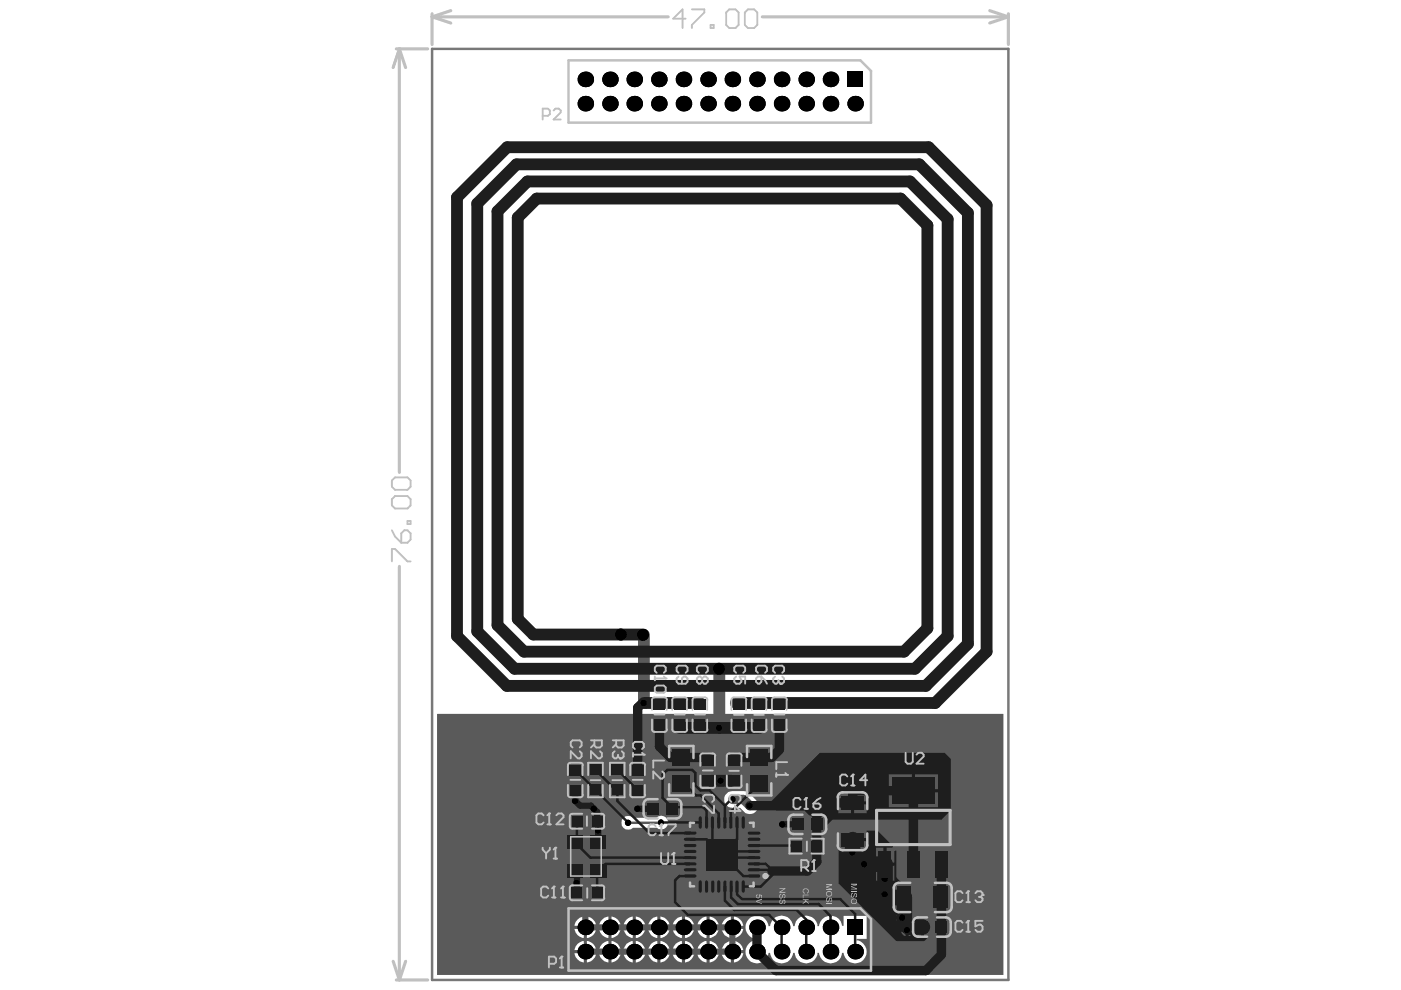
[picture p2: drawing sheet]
<svg xmlns="http://www.w3.org/2000/svg" width="297mm" height="210mm" viewBox="0 0 297 210" stroke-linecap="round" stroke-linejoin="round" font-family="sans-serif">
<path d="M153 179.9v2.6M184.9 170.6h17.5v9.7h-17.5zM151.7 181.2h2.7" fill="none" stroke="#5a5a5a" stroke-width=".26"/>
<path d="M91.6 10.4h122.2v197.4h-122.2z" fill="none" stroke="#787878" stroke-width=".53"/>
<path d="M92.7 151.4h120v55.3h-120zM152.8 153.1v.9h1a1.24 1.24 0 0 0-1-.9zM151.6 153.4l-.3 .6h.9v-.9zM152.8 154.7v.9a1.24 1.24 0 0 0 1-.9zM151.3 154.7a1.24 1.24 0 0 0 .9 .9v-.9zM153.2 164.3v.9h1a1.2 1.2 0 0 0-1-.9zM151.9 164.6l-.3 .6h.9v-.9zM153.2 165.9v.9a1.2 1.2 0 0 0 1-.9zM151.6 165.9a1.24 1.24 0 0 0 .9 .9v-.9zM122.3 168.6v.9h.9a1.24 1.24 0 0 0-.9-.9zM121 168.9l-.3 .6h1v-.9zM122.3 170.2v.9a1.24 1.24 0 0 0 .9-.9zM120.7 170.2a1.03 1.03 0 0 0 1 .9v-.9zM135.5 170.2v1h1a1.24 1.24 0 0 0-1-1zM134.2 170.6l-.3 .6h1v-1zM126.3 170.2v1h.9a1.24 1.24 0 0 0-.9-1zM125 170.6l-.3 .6h.9v-1zM153.8 168.6a1.78 1.78 0 0 0 1.5 2.7h1.6l.8 .8a1.77 1.77 0 0 0 2.5 0 1.77 1.77 0 0 0 0-2.5l-1.3-1.3-.8-.5a8 8 0 0 0-3.7 .1zM135.5 171.8v.9a1.24 1.24 0 0 0 1-.9zM133.9 171.8a1.03 1.03 0 0 0 1 .9v-.9zM126.3 171.8v.9a1.24 1.24 0 0 0 .9-.9zM124.7 171.8a1.03 1.03 0 0 0 .9 .9v-.9zM132.2 173.4a1.47 1.47 0 0 0-.1 2.1 1.47 1.47 0 0 0 2.1 0h5.1a1.45 1.45 0 0 0 2-.2 1.45 1.45 0 0 0-.1-2 1.45 1.45 0 0 0-2 .1h-5a1.52 1.52 0 0 0-2 0zM166.2 173.5v1h1a1.24 1.24 0 0 0-1-1zM164.9 173.9l-.2 .6h.9v-1zM127.1 174.9v.9h1a1.2 1.2 0 0 0-1-.9zM125.9 175.2l-.3 .6h.9v-.9zM166.2 175.1v.9a1.24 1.24 0 0 0 1-.9zM164.7 175.1a1.03 1.03 0 0 0 .9 .9v-.9zM127.1 176.4v1a1.2 1.2 0 0 0 1-1zM125.6 176.4a1.24 1.24 0 0 0 .9 1v-1zM154.7 178.5v.9h.9a1.24 1.24 0 0 0-.9-.9zM150.4 178.8l-.3 .6h1v-.9zM150.1 180.1a1.13 1.13 0 0 0 1.2 1v.3a1.11 1.11 0 0 0-1.2 1h1.3v.3h.3v1.3a1.31 1.31 0 0 0 1-1.2h.3a1.12 1.12 0 0 0 1 1.2v-1.3h.4v-.3h1.2a1.31 1.31 0 0 0-1.2-1v-.3a1.12 1.12 0 0 0 1.2-1h-1.2v-.4h-.4v-1.2a1.15 1.15 0 0 0-1 1.2h-.3a1.39 1.39 0 0 0-1-1.2v1.2h-.3v.4zM181.1 179.5v.9h.9a1.24 1.24 0 0 0-.9-.9zM179.8 179.8l-.3 .6h.9v-.9zM181.1 181.1v.9a1.24 1.24 0 0 0 .9-.9zM179.5 181.1a1.03 1.03 0 0 0 .9 .9v-.9zM183.6 182v.9h.9a1.24 1.24 0 0 0-.9-.9zM182.4 182.3l-.4 .6h1v-.9zM154.7 183v1a1.24 1.24 0 0 0 .9-1zM150.1 183a1.03 1.03 0 0 0 1 1v-1zM183.6 183.6v.9a1.24 1.24 0 0 0 .9-.9zM182 183.6a1.24 1.24 0 0 0 1 .9v-.9zM188 185.1v.9h.9a1.03 1.03 0 0 0-.9-.9zM186.7 185.4l-.3 .6h.9v-.9zM122.7 185.9v1h.9a1.24 1.24 0 0 0-.9-1zM121.3 186.3l-.2 .6h.9v-1zM188 186.7v.9a1.03 1.03 0 0 0 .9-.9zM186.4 186.7a1.24 1.24 0 0 0 .9 .9v-.9zM122.7 187.5v.9a1.03 1.03 0 0 0 .9-.9zM121.1 187.5a.9 .9 0 0 0 .9 .9v-.9zM188 188.3v.9h.9a1.03 1.03 0 0 0-.9-.9zM186.7 188.6l-.3 .6h.9v-.9zM188 189.9v1a1.02 1.02 0 0 0 .9-1zM186.4 189.9a1.2 1.2 0 0 0 .9 1v-1zM191.7 193.3v.9h.9a1.24 1.24 0 0 0-.9-.9zM190.4 193.7l-.3 .5h.9v-.9zM155.6 194.3v2h2a2.33 2.33 0 0 0-2-2zM153.6 195l-.6 1v.3h1.9v-2l-.7 .3zM150.5 194.3v2h1.9a2.18 2.18 0 0 0-1.9-2zM148.5 195l-.4 .4-.3 .9h2v-2l-.9 .3zM145.2 194.3v2h2a2.33 2.33 0 0 0-2-2zM143.3 195l-.4 .4-.3 .9h2v-2l-.9 .3zM140 194.3v2h2a2.33 2.33 0 0 0-2-2zM138 195l-.6 1v.3h2v-2l-.9 .3zM134.8 194.3v2h2a2.33 2.33 0 0 0-2-2zM132.8 195l-.6 1v.3h1.9v-2l-.7 .3zM129.7 194.3v2h1.9a2.18 2.18 0 0 0-1.9-2zM127.7 195l-.4 .4-.3 .9h2v-2l-.9 .3zM124.4 194.3v2h2a2.33 2.33 0 0 0-2-2zM122.5 195l-.4 .4-.3 .9h2v-2l-.9 .3zM158.8 194.8a2.42 2.42 0 0 0-.6 2.6 2.42 2.42 0 0 0 2.1 1.6v.4a2.44 2.44 0 0 0-2.2 2.5 2.44 2.44 0 0 0 2.3 2.4 2.44 2.44 0 0 0 2.5-2.3h.4a2.45 2.45 0 0 0 2.4 2.3 2.45 2.45 0 0 0 2.5-2.3h.3a2.42 2.42 0 0 0 2.4 2.3 2.42 2.42 0 0 0 2.4-2.3h.3a2.45 2.45 0 0 0 2.5 2.3 2.45 2.45 0 0 0 2.4-2.3h.4a2.44 2.44 0 0 0 2.4 2.3 2.44 2.44 0 0 0 2.4-2.4 2.44 2.44 0 0 0-2.1-2.5v-.3h2.1v-4.9h-4.8v2.1h-.4a2.46 2.46 0 0 0-2.4-2.2 2.46 2.46 0 0 0-2.5 2.3h-.3a2.42 2.42 0 0 0-2.4-2.3 2.42 2.42 0 0 0-2.4 2.3h-.3a2.45 2.45 0 0 0-2.5-2.3 2.45 2.45 0 0 0-2.4 2.3h-.4a2.43 2.43 0 0 0-1.5-2.1 2.43 2.43 0 0 0-2.6 .5zM190.1 194.9a1.15 1.15 0 0 0 1.2 1l.2 .3-.4 .7h2.5a1.45 1.45 0 0 0-1.3-1.1l-.1-.2 .4-.7zM192.7 197.5v1a1.24 1.24 0 0 0 .9-1zM191.1 197.5a1.03 1.03 0 0 0 .9 1v-1zM155.6 197v1.9a2.18 2.18 0 0 0 2-1.9zM153 197a2.04 2.04 0 0 0 1.9 1.9v-1.9zM150.5 197v1.9a2.04 2.04 0 0 0 1.9-1.9zM147.8 197a2.18 2.18 0 0 0 2 1.9v-1.9zM145.2 197v1.9a2.18 2.18 0 0 0 2-1.9zM142.6 197a2.18 2.18 0 0 0 2 1.9v-1.9zM140 197v1.9a2.18 2.18 0 0 0 2-1.9zM137.4 197a2.04 2.04 0 0 0 2 1.9v-1.9zM134.8 197v1.9a2.18 2.18 0 0 0 2-1.9zM132.2 197a2.04 2.04 0 0 0 1.9 1.9v-1.9zM129.7 197v1.9a2.04 2.04 0 0 0 1.9-1.9zM127 197a2.18 2.18 0 0 0 2 1.9v-1.9zM124.4 197v1.9a2.18 2.18 0 0 0 2-1.9zM121.8 197a2.18 2.18 0 0 0 2 1.9v-1.9zM155.6 199.5v1.9h2a2.18 2.18 0 0 0-2-1.9zM153.6 200.1l-.6 1.1v.2h1.9v-1.9h-.2zM150.5 199.5v1.9h1.9a2.04 2.04 0 0 0-1.9-1.9zM148.5 200.1l-.4 .5-.3 .8h2v-1.9h-.3zM145.2 199.5v1.9h2a2.18 2.18 0 0 0-2-1.9zM143.3 200.1l-.4 .5-.3 .8h2v-1.9l-.9 .3zM140 199.5v1.9h2a2.18 2.18 0 0 0-2-1.9zM138 200.1l-.6 1.1v.2h2v-1.9l-.9 .3zM134.8 199.5v1.9h2a2.18 2.18 0 0 0-2-1.9zM132.8 200.1l-.6 1.1v.2h1.9v-1.9h-.2zM129.7 199.5v1.9h1.9a2.04 2.04 0 0 0-1.9-1.9zM127.7 200.1l-.4 .5-.3 .8h2v-1.9l-.9 .3zM124.4 199.5v1.9h2a2.18 2.18 0 0 0-2-1.9zM122.5 200.1l-.4 .5-.3 .8h2v-1.9l-.9 .3zM155.6 202.1v2a2.33 2.33 0 0 0 2-2zM153 202.1a2.18 2.18 0 0 0 1.9 2v-2zM150.5 202.1v2a2.18 2.18 0 0 0 1.9-2zM147.8 202.1a2.33 2.33 0 0 0 2 2v-2zM145.2 202.1v2a2.33 2.33 0 0 0 2-2zM142.6 202.1a2.33 2.33 0 0 0 2 2v-2zM140 202.1v2a2.33 2.33 0 0 0 2-2zM137.4 202.1a2.18 2.18 0 0 0 2 2v-2zM134.8 202.1v2a2.33 2.33 0 0 0 2-2zM132.2 202.1a2.18 2.18 0 0 0 1.9 2v-2zM129.7 202.1v2a2.18 2.18 0 0 0 1.9-2zM127 202.1a2.33 2.33 0 0 0 2 2v-2zM124.4 202.1v2a2.33 2.33 0 0 0 2-2zM121.8 202.1a2.33 2.33 0 0 0 2 2v-2z" fill="#5a5a5a"/>
<path d="M140.2 174.4l-7 .1" fill="none" stroke="#5a5a5a" stroke-width=".53"/>
<path d="M136.5 134.6v14.5M152.5 141.8v23.4l.3 .3" fill="none" stroke="#5a5a5a" stroke-width="2.5"/>
<path d="M155.3 169.5h2.4l1.3 1.3" fill="none" stroke="#5a5a5a" stroke-width="2"/>
<path d="M126 171.5h9.2M126.8 176.1v6.6l-4.5 4.5 1.8 1.8v7.6h31.2v5.2h-31.2" fill="none" stroke="#5a5a5a" stroke-width="1.3"/>
<path d="M165.9 174.8l6 5.9h8.9" fill="none" stroke="#5a5a5a" stroke-width="3.3"/>
<g fill="#5a5a5a">
<path d="M133.2 168.8h3v4h-3z" fill-rule="evenodd"/>
<path d="M175.5 175.8h17.2v15.5h-17.2z" fill-rule="evenodd"/>
<path d="M114.1 164.2h15.5v26.1h-15.5z" fill-rule="evenodd"/>
<path d="M147.8 176.1h10.8v9.9h-10.8z" fill-rule="evenodd"/>
<path d="M187.3 189.2h9.3v12.6h-9.3z" fill-rule="evenodd"/>
<path d="M149.1 153h5.6v13.9h-5.6z" fill-rule="evenodd"/>
</g>
<g fill="#000">
<circle cx="124.1" cy="16.8" r="1.65"/>
<circle cx="129.3" cy="16.8" r="1.65"/>
<circle cx="134.5" cy="16.8" r="1.65"/>
<circle cx="139.7" cy="16.8" r="1.65"/>
<circle cx="144.9" cy="16.8" r="1.65"/>
<circle cx="150.1" cy="16.8" r="1.65"/>
<circle cx="155.3" cy="16.8" r="1.65"/>
<circle cx="160.5" cy="16.8" r="1.65"/>
<circle cx="165.7" cy="16.8" r="1.65"/>
<circle cx="170.9" cy="16.8" r="1.65"/>
<circle cx="176.1" cy="16.8" r="1.65"/>
<circle cx="124.1" cy="22" r="1.65"/>
<circle cx="129.3" cy="22" r="1.65"/>
<circle cx="134.5" cy="22" r="1.65"/>
<circle cx="139.7" cy="22" r="1.65"/>
<circle cx="144.9" cy="22" r="1.65"/>
<circle cx="150.1" cy="22" r="1.65"/>
<circle cx="155.3" cy="22" r="1.65"/>
<circle cx="160.5" cy="22" r="1.65"/>
<circle cx="165.7" cy="22" r="1.65"/>
<circle cx="170.9" cy="22" r="1.65"/>
<circle cx="176.1" cy="22" r="1.65"/>
<circle cx="181.3" cy="22" r="1.65"/>
<circle cx="131.6" cy="134.5" r="1.25"/>
<circle cx="136.3" cy="134.6" r="1.25"/>
<circle cx="136.5" cy="149.1" r=".66"/>
<circle cx="152.4" cy="154.3" r=".66"/>
<circle cx="152.4" cy="141.8" r="1.25"/>
<circle cx="121.9" cy="169.8" r=".66"/>
<circle cx="125.9" cy="171.5" r=".66"/>
<circle cx="126.8" cy="176.1" r=".64"/>
<circle cx="133.2" cy="174.5" r=".66"/>
<circle cx="135.1" cy="171.5" r=".66"/>
<circle cx="140.1" cy="174.4" r=".64"/>
<circle cx="151.3" cy="179.7" r=".66"/>
<circle cx="152.8" cy="165.5" r=".66"/>
<circle cx="154.3" cy="179.7" r=".66"/>
<circle cx="155.3" cy="169.5" r=".66"/>
<circle cx="158.9" cy="170.8" r=".66"/>
<circle cx="165.8" cy="174.8" r=".66"/>
<circle cx="122.3" cy="187.2" r=".66"/>
<circle cx="124.1" cy="196.6" r="1.65"/>
<circle cx="129.3" cy="196.6" r="1.65"/>
<circle cx="134.5" cy="196.6" r="1.65"/>
<circle cx="139.7" cy="196.6" r="1.65"/>
<circle cx="144.9" cy="196.6" r="1.65"/>
<circle cx="150.1" cy="196.6" r="1.65"/>
<circle cx="151.3" cy="182.7" r=".66"/>
<circle cx="154.3" cy="182.7" r=".66"/>
<circle cx="155.3" cy="196.6" r="1.65"/>
<circle cx="160.5" cy="196.6" r="1.65"/>
<circle cx="165.7" cy="196.6" r="1.65"/>
<circle cx="170.9" cy="196.6" r="1.65"/>
<circle cx="176.1" cy="196.6" r="1.65"/>
<circle cx="180.7" cy="180.7" r=".66"/>
<circle cx="183.2" cy="183.2" r=".66"/>
<circle cx="187.6" cy="186.3" r=".66"/>
<circle cx="187.6" cy="189.6" r=".65"/>
<circle cx="191.3" cy="194.6" r=".66"/>
<circle cx="192.3" cy="197.2" r=".66"/>
<circle cx="124.1" cy="201.8" r="1.65"/>
<circle cx="129.3" cy="201.8" r="1.65"/>
<circle cx="134.5" cy="201.8" r="1.65"/>
<circle cx="139.7" cy="201.8" r="1.65"/>
<circle cx="144.9" cy="201.8" r="1.65"/>
<circle cx="150.1" cy="201.8" r="1.65"/>
<circle cx="155.3" cy="201.8" r="1.65"/>
<circle cx="160.5" cy="201.8" r="1.65"/>
<circle cx="165.7" cy="201.8" r="1.65"/>
<circle cx="170.9" cy="201.8" r="1.65"/>
<circle cx="176.1" cy="201.8" r="1.65"/>
<circle cx="181.3" cy="201.8" r="1.65"/>
</g>
<g fill="#000">
<path d="M179.7 15.2h3.3v3.3h-3.3z" fill-rule="evenodd"/>
<path d="M179.7 195h3.3v3.3h-3.3z" fill-rule="evenodd"/>
</g>
<g fill="#1e1e1e">
<path d="M163.6 169.8l10.2-10.2h26.5l1.3 1.3v10.9l-2 2h-23.1l-1.1 1.1-.4-.1v-1.9h-1.5v1.9h-.7v-1.9h-1.2l-1.1-1.1h-5.9l-1-1zM194 164.2v3.1h4.9v-3.1zM188.4 164.2v3.1h4.9v-3.1zM181.1 168.1v1.8h2.6v-1.8zM177.7 168.1v1.8h2.7v-1.8zM194 168v3.2h4.9v-3.2zM188.4 168v3.2h4.9v-3.2zM181.1 170.6v1.8h2.6v-1.8zM177.7 170.6v1.8h2.7v-1.8z"/>
<path d="M177.8 180.1h1.4l.3 .3h2.6l.2-.3h1.4v-1.8h-2.9v-.6h2.9v-1.6h2.4l3.3 3.3-.2 .3h-1.2v3.2h1.6v-2.4l.4-.2v5.7l1 1-.1 .3h-1.3v2.7h2.1v.6h-2.1v2.7h.7l.1 .3-.3 .6h1.2v.7h-1.2a1.15 1.15 0 0 0 1.2 1l.2 .3-.4 .7h1.2v.3h.4v1.3h.2l.5-.6 .3 .2v.4h1.5v-1.9h.7v1.9h.6l.2 .3-.7 .7h-6l-12.2-12.2zM181.1 181.1v.9a1.24 1.24 0 0 0 .9-.9zM179.5 181.1a1.03 1.03 0 0 0 .9 .9v-.9zM185.7 179.7v3.2h1.6v-3.2zM183.6 182v.9h.9a1.24 1.24 0 0 0-.9-.9zM182.4 182.3l-.4 .6h1v-.9zM183.6 183.6v.9a1.24 1.24 0 0 0 .9-.9zM182 183.6a1.24 1.24 0 0 0 1 .9v-.9zM185.7 183.6v3.1h.7a1.3 1.3 0 0 0 .9 .9v-1.3h.7v1.3a1.05 1.05 0 0 0 .9-.9h.7v-3.1zM188 188.3v.9h.9a1.03 1.03 0 0 0-.9-.9zM186.7 188.6l-.3 .6h.9v-.9zM188 189.9v1a1.02 1.02 0 0 0 .9-1zM186.4 189.9a1.2 1.2 0 0 0 .9 1v-1zM191.1 197.5a1.03 1.03 0 0 0 .9 1v-1z"/>
</g>
<path d="M122 167.5v2.3l1 1h2.3l1.3 1.3v2M126.8 174.4v4.1M135.2 171.5h3.2M165.9 174.8h3.3M121.9 184.6l.4 .5v4.2" fill="none" stroke="#1e1e1e" stroke-width="1.3"/>
<g fill="none" stroke="#1e1e1e" stroke-width=".53">
<path d="M121.9 178.5l3.3 3.3h21.1M122 163.2l11.2 11.3M122.3 174.1v4M126.3 163.2l4.3 4.3h.3v2.3l6.8 6.8h8.6M130.9 163.2l4.3 4.3M140.2 174.4h8.3M145.1 166.2l2.5 2.4h.9l3.9 3.9v1.9M151.1 174.4v4.8l-1.3-1.2h-3.5M151.6 179.7l6 6h2.2M153.7 170.8l-3.2-3.2h-2l-1.1-1.1v-2.6l-.6-.7h-5.3l-1 1v5l2 2h6.6l.7 .7v2.5M153.7 170.8v3.6M155.3 169.5h-.3l-1.3 1.3"/>
<path d="M156.3 174.4v3.6l-3.3 3.2M159.8 179.3h8.9M161 166.2l-6.1 5.9v2.3M126.6 184.9v4.4M146.3 185.7h-2.2l-1 1v4.6l2.7 2.7h17.3l2.6 2.6v5.2M146.3 183.2h-17.9l-1.5 1.4M153.7 188v2.9l2 2h13.2l2 2.1v6.8M153.7 181.8h6.1M153.7 180.5h6.1M155 188v2.3l1.4 1.4h17.2l2.5 2.5v7.6M156.3 188v1.6l1 1h20.8l3.2 3.2v8M159.8 183.2h2.5l1.4 1.2"/>
<path d="M159.8 184.4h3.9M163.7 184.4v1.2l-2.4 2.4h-3.7"/>
</g>
<path d="M136.4 134.5h-23.3l-3.3-3.3v-85.1l4-4h77.1l5.7 5.7v85.4l-4.9 5h-80.6l-5.6-5.6v-87.8l6.3-6.3h81.1l8 8v88.4l-6.9 6.9h-84.9l-7.9-7.9v-90.7l8.3-8.4h85.4l10.3 10.3v91.4l-8.9 8.9h-88.8l-10.6-10.5v-93.1l10.6-10.6h89.4l12.3 12.3v94.7l-10.9 10.9h-42.3M136.5 149.1h11.9M144.1 154.3h16.9M150.7 165.5h4.3" fill="none" stroke="#1e1e1e" stroke-width="2.5"/>
<path d="M135.9 149.4l-.7 .6v13.2M139.8 154.3v4l2.3 2.3h8M165.3 154.3v4.6l-1.7 1.7h-7.9l-.7 .7M159 170.8h12.2M171.2 170.8l.6-.6h9v-2.5h12.9v15.5M171.2 170.8l2 2v9.9l-2 2h-7.5M199.6 183.2v19.2l-3.3 3.4h-31.8l-4-4v-5.2" fill="none" stroke="#1e1e1e" stroke-width="2"/>
<path d="M180.8 178v2.7l2.5 2.5h4.3v6.4l.8 .7h3.3v5.3l1 1h2.9" fill="none" stroke="#1e1e1e" stroke-width="3.3"/>
<g fill="#000">
<circle cx="124.1" cy="16.8" r="1.65"/>
<circle cx="129.3" cy="16.8" r="1.65"/>
<circle cx="134.5" cy="16.8" r="1.65"/>
<circle cx="139.7" cy="16.8" r="1.65"/>
<circle cx="144.9" cy="16.8" r="1.65"/>
<circle cx="150.1" cy="16.8" r="1.65"/>
<circle cx="155.3" cy="16.8" r="1.65"/>
<circle cx="160.5" cy="16.8" r="1.65"/>
<circle cx="165.7" cy="16.8" r="1.65"/>
<circle cx="170.9" cy="16.8" r="1.65"/>
<circle cx="176.1" cy="16.8" r="1.65"/>
<circle cx="124.1" cy="22" r="1.65"/>
<circle cx="129.3" cy="22" r="1.65"/>
<circle cx="134.5" cy="22" r="1.65"/>
<circle cx="139.7" cy="22" r="1.65"/>
<circle cx="144.9" cy="22" r="1.65"/>
<circle cx="150.1" cy="22" r="1.65"/>
<circle cx="155.3" cy="22" r="1.65"/>
<circle cx="160.5" cy="22" r="1.65"/>
<circle cx="165.7" cy="22" r="1.65"/>
<circle cx="170.9" cy="22" r="1.65"/>
<circle cx="176.1" cy="22" r="1.65"/>
<circle cx="181.3" cy="22" r="1.65"/>
<circle cx="131.6" cy="134.5" r="1.25"/>
<circle cx="136.3" cy="134.6" r="1.25"/>
<circle cx="136.5" cy="149.1" r=".66"/>
<circle cx="152.4" cy="154.3" r=".66"/>
<circle cx="152.4" cy="141.8" r="1.25"/>
<circle cx="121.9" cy="169.8" r=".66"/>
<circle cx="125.9" cy="171.5" r=".66"/>
<circle cx="126.8" cy="176.1" r=".64"/>
<circle cx="133.2" cy="174.5" r=".66"/>
<circle cx="135.1" cy="171.5" r=".66"/>
<circle cx="140.1" cy="174.4" r=".64"/>
<circle cx="151.3" cy="179.7" r=".66"/>
<circle cx="152.8" cy="165.5" r=".66"/>
<circle cx="154.3" cy="179.7" r=".66"/>
<circle cx="155.3" cy="169.5" r=".66"/>
<circle cx="158.9" cy="170.8" r=".66"/>
<circle cx="165.8" cy="174.8" r=".66"/>
<circle cx="122.3" cy="187.2" r=".66"/>
<circle cx="124.1" cy="196.6" r="1.65"/>
<circle cx="129.3" cy="196.6" r="1.65"/>
<circle cx="134.5" cy="196.6" r="1.65"/>
<circle cx="139.7" cy="196.6" r="1.65"/>
<circle cx="144.9" cy="196.6" r="1.65"/>
<circle cx="150.1" cy="196.6" r="1.65"/>
<circle cx="151.3" cy="182.7" r=".66"/>
<circle cx="154.3" cy="182.7" r=".66"/>
<circle cx="155.3" cy="196.6" r="1.65"/>
<circle cx="160.5" cy="196.6" r="1.65"/>
<circle cx="165.7" cy="196.6" r="1.65"/>
<circle cx="170.9" cy="196.6" r="1.65"/>
<circle cx="176.1" cy="196.6" r="1.65"/>
<circle cx="180.7" cy="180.7" r=".66"/>
<circle cx="183.2" cy="183.2" r=".66"/>
<circle cx="187.6" cy="186.3" r=".66"/>
<circle cx="187.6" cy="189.6" r=".65"/>
<circle cx="191.3" cy="194.6" r=".66"/>
<circle cx="192.3" cy="197.2" r=".66"/>
<circle cx="124.1" cy="201.8" r="1.65"/>
<circle cx="129.3" cy="201.8" r="1.65"/>
<circle cx="134.5" cy="201.8" r="1.65"/>
<circle cx="139.7" cy="201.8" r="1.65"/>
<circle cx="144.9" cy="201.8" r="1.65"/>
<circle cx="150.1" cy="201.8" r="1.65"/>
<circle cx="155.3" cy="201.8" r="1.65"/>
<circle cx="160.5" cy="201.8" r="1.65"/>
<circle cx="165.7" cy="201.8" r="1.65"/>
<circle cx="170.9" cy="201.8" r="1.65"/>
<circle cx="176.1" cy="201.8" r="1.65"/>
<circle cx="181.3" cy="201.8" r="1.65"/>
</g>
<g fill="#000">
<path d="M179.7 15.2h3.3v3.3h-3.3z" fill-rule="evenodd"/>
<path d="M179.7 195h3.3v3.3h-3.3z" fill-rule="evenodd"/>
</g>
<g fill="#1e1e1e">
<path d="M121.2 173h2.3v2.2h-2.3z" fill-rule="evenodd"/>
<path d="M125.5 173h2.3v2.2h-2.3z" fill-rule="evenodd"/>
<path d="M143 152.5h2.2v2.4h-2.2z" fill-rule="evenodd"/>
<path d="M142.9 148.3h2.4v2.3h-2.4z" fill-rule="evenodd"/>
</g>
<path d="M148.5 173.4v2M149.8 173.4v2" fill="none" stroke="#1e1e1e" stroke-width=".66"/>
<g fill="#1e1e1e">
<path d="M147.3 152.5h2.2v2.4h-2.2z" fill-rule="evenodd"/>
<path d="M147.2 148.3h2.4v2.3h-2.4z" fill-rule="evenodd"/>
</g>
<path d="M152.4 173.4v2M153.7 173.4v2M154.9 173.4v2M157.6 173.4v2M158.8 179.3h2.1M158.8 176.6h2.1M158.8 184.4h2.1M158.8 185.7h2.1M158.8 181.8h2.1M158.8 180.5h2.1" fill="none" stroke="#1e1e1e" stroke-width=".66"/>
<g fill="#1e1e1e">
<path d="M164.1 152.5h2.3v2.4h-2.3z" fill-rule="evenodd"/>
<path d="M164.1 148.3h2.3v2.3h-2.3z" fill-rule="evenodd"/>
<path d="M167.7 178.3h2.3v2.2h-2.3z" fill-rule="evenodd"/>
<path d="M167.9 173.5h2.4v2.5h-2.4z" fill-rule="evenodd"/>
<path d="M194.3 195.3h2.5v2.5h-2.5z" fill-rule="evenodd"/>
<path d="M120.1 177.1h3.4v2.8h-3.4z" fill-rule="evenodd"/>
<path d="M120.1 183.2h3.4v2.9h-3.4z" fill-rule="evenodd"/>
<path d="M121.1 188.2h2.3v2.2h-2.3z" fill-rule="evenodd"/>
<path d="M120.9 166.4h2.2v2.3h-2.2z" fill-rule="evenodd"/>
<path d="M120.8 162.1h2.4v2.3h-2.4z" fill-rule="evenodd"/>
<path d="M125.2 177.1h3.3v2.8h-3.3z" fill-rule="evenodd"/>
<path d="M125.2 183.2h3.4v2.9h-3.4z" fill-rule="evenodd"/>
<path d="M125.4 188.2h2.3v2.2h-2.3z" fill-rule="evenodd"/>
<path d="M125.1 162.1h2.4v2.3h-2.4z" fill-rule="evenodd"/>
<path d="M125.2 166.3h2.2v2.3h-2.2z" fill-rule="evenodd"/>
<path d="M137.2 170.2h2.5v2.5h-2.5z" fill-rule="evenodd"/>
<path d="M141.3 170.2h2.4v2.5h-2.4z" fill-rule="evenodd"/>
</g>
<g fill="none" stroke="#1e1e1e" stroke-width=".66">
<path d="M145.3 179.3h2.1M145.3 176.6h2.1M151.1 173.4v2M158.8 178h2.1M145.3 184.4h2.1M145.3 185.7h2.1M145.3 180.5h2.1M145.3 181.8h2.1M148.5 187v2M149.8 187v2M152.4 187v2M153.7 187v2"/>
<path d="M155 187v2M157.6 187v2M158.8 183.2h2.1"/>
</g>
<g fill="#1e1e1e">
<path d="M148.9 164.4h2.3v2.3h-2.3z" fill-rule="evenodd"/>
<path d="M138.7 152.5h2.2v2.4h-2.2z" fill-rule="evenodd"/>
<path d="M138.6 148.3h2.4v2.3h-2.4z" fill-rule="evenodd"/>
<path d="M172 178.3h2.3v2.2h-2.3z" fill-rule="evenodd"/>
</g>
<path d="M156.3 173.4v2" fill="none" stroke="#1e1e1e" stroke-width=".66"/>
<g fill="#1e1e1e">
<path d="M172 173.5h2.4v2.5h-2.4z" fill-rule="evenodd"/>
<path d="M154.6 164.4h2.2v2.3h-2.2z" fill-rule="evenodd"/>
<path d="M159.8 152.5h2.3v2.3h-2.3z" fill-rule="evenodd"/>
<path d="M155.5 152.5h2.3v2.3h-2.3z" fill-rule="evenodd"/>
<path d="M159.8 148.2h2.3v2.3h-2.3z" fill-rule="evenodd"/>
<path d="M155.5 148.2h2.4v2.3h-2.4z" fill-rule="evenodd"/>
<path d="M178.4 168.8h4.7v2.9h-4.7z" fill-rule="evenodd"/>
<path d="M198.4 195.3h2.4v2.5h-2.4z" fill-rule="evenodd"/>
<path d="M129.7 162.1h2.4v2.3h-2.4z" fill-rule="evenodd"/>
<path d="M129.8 166.3h2.2v2.3h-2.2z" fill-rule="evenodd"/>
</g>
<path d="M145.3 178h2.1M145.3 183.2h2.1M151.1 187v2" fill="none" stroke="#1e1e1e" stroke-width=".66"/>
<g fill="#1e1e1e">
<path d="M134.1 166.4h2.2v2.3h-2.2z" fill-rule="evenodd"/>
<path d="M134 162.1h2.4v2.3h-2.4z" fill-rule="evenodd"/>
<path d="M148.9 160.1h2.4v2.3h-2.4z" fill-rule="evenodd"/>
<path d="M142.6 158.9h3.7v3.4h-3.7z" fill-rule="evenodd"/>
<path d="M142.6 164.5h3.7v3.4h-3.7z" fill-rule="evenodd"/>
</g>
<path d="M156.3 187v2" fill="none" stroke="#1e1e1e" stroke-width=".66"/>
<g fill="#1e1e1e">
<path d="M159.1 158.9h3.7v3.4h-3.7z" fill-rule="evenodd"/>
<path d="M159.1 164.5h3.7v3.4h-3.7z" fill-rule="evenodd"/>
<path d="M154.5 160.1h2.4v2.3h-2.4z" fill-rule="evenodd"/>
<path d="M192.4 180.4h2.6v5.7h-2.6z" fill-rule="evenodd"/>
<path d="M186.3 180.4h2.6v5.7h-2.6z" fill-rule="evenodd"/>
<path d="M178.5 176.6h4.7v2.9h-4.7z" fill-rule="evenodd"/>
<path d="M190.3 188h2.9v4.6h-2.9z" fill-rule="evenodd"/>
<path d="M198.3 180.4h2.6v5.7h-2.6z" fill-rule="evenodd"/>
<path d="M197.9 188h3v4.6h-3z" fill-rule="evenodd"/>
<path d="M149.7 177.9h6.6v6.6h-6.6z" fill-rule="evenodd"/>
<path d="M189.1 164.8h9.1v5.7h-9.1z" fill-rule="evenodd"/>
</g>
<g fill="none" stroke="#c0c0c0" stroke-width=".4">
<path d="M138.2 148.4v2.1M138.2 152.5v2.2M138.8 155.2h2.1M138.8 147.9h2.1M138.8 151.5h2.1M141.3 148.4v2.1M141.3 152.5v2.2M142.5 148.4v2.1M142.5 152.5v2.2M143.1 155.2h2.1M143.1 147.9h2.1M143.1 151.5h2.1"/>
<path d="M145.6 148.4v2.1M145.6 152.5v2.2M146.8 148.4v2.1M146.8 152.5v2.2M147.4 155.2h2.1M147.4 147.9h2.1M147.4 151.5h2.1M149 159.7h2.1M149.9 148.4v2.1M149.9 152.5v2.2M154.6 159.7h2.1M155.1 148.4v2.1"/>
<path d="M155.1 152.5v2.2M155.6 155.2h2.1M155.6 147.9h2.1M155.6 151.6h2.1M158.2 148.4v2.1M158.2 152.5v2.2M159.4 148.4v2.1M159.4 152.5v2.2M159.9 155.2h2.1M159.9 147.9h2.1M159.9 151.6h2.1M162.5 148.4v2.1"/>
<path d="M162.5 152.5v2.2M163.7 148.4v2.1M163.7 152.5v2.2M164.2 155.2h2.1M164.2 147.9h2.1M164.2 151.5h2.1M166.8 148.4v2.1M166.8 152.5v2.2M115.1 179.7v.4l.7 .8M116.6 179.7v.4l-.8 .8M117.8 179.7v2.3M120.4 162.2v2.2"/>
<path d="M120.4 166.4v2.1M120.8 173.1v2.1M120.9 169h2.1M120.9 165.3h2.1M120.9 161.7h2.1M121.3 175.7h2.1M121.3 172.5h2.1M123.5 162.2v2.2M123.5 166.4v2.1M124.4 173.1v2M124.7 166.4v2.6h3.1v-2.6M124.7 164.4v-2.7h3.1v2.7"/>
<path d="M125.2 165.4h2.1M125.5 175.7h2.1M125.5 172.5h2.1M128.1 173.1v2.1M129.3 166.4v2.6h3.1v-2.6M129.3 164.4v-2.7h3.1v2.7M129.9 165.4h2M133.6 162.2v2.2M133.6 166.4v2.1M134.1 169h2.2M134.1 165.3h2.2M134.1 161.7h2.2"/>
<path d="M136.7 162.2v2.2M136.7 166.4v2.1M148.5 160.3v2.1M148.5 164.4v2.1M149 163.4h2.1M149 167.1h2.1M151.6 160.3v2.1M151.6 164.4v2.1M154.1 160.3v2.1M154.1 164.4v2.1M154.6 163.4h2.1M154.6 167.1h2.1"/>
<path d="M157.2 160.3v2.1M157.2 164.4v2.1M170 177.8h-2.6v3.2h2.6M171.1 178.4v2.1M172.1 177.8h2.5v3.2h-2.5M115.8 180.9v1.1M117.4 182h.7M120.8 188.2v2.2M121.3 190.9h2.1M121.3 187.7h2.1M124.5 188.3v2.1M125.5 190.9h2.1"/>
<path d="M125.5 187.7h2.1M128.1 188.2v2.2"/>
</g>
<g fill="none" stroke="#c0c0c0" stroke-width=".53">
<path d="M120.5 12.8h61.9l2.3 2.2v11h-64.2zM136.5 170.5v2M137.5 173.5h1.9M137.5 169.4h1.9M141.5 173.5h1.9M141.5 169.4h1.9M141.9 160.5v-2.3h5.1v2.5M144.4 170.5v2M147 166.1v2.5h-5.1v-2.3M147.2 174.5h-.9v.8M158.4 160.5v-2.3h5.1v2.5M159 174.5h.8v.8"/>
<path d="M163.5 166.1v2.5h-5.1v-2.3M167.2 173.8v2M168.2 176.8h1.9M168.2 172.7h1.9M172.3 176.8h1.8M172.3 172.7h1.8M175.2 173.8v2M177.7 169v2.6M177.7 176.7v2.5M178.7 168h4.1M183.9 169v2.6M183.9 176.7v2.5"/>
<path d="M120.5 192.6h61.9l2.3 2.2v11h-64.2zM146.3 187.1v.8h.9M159.8 187.1v.8h-.8M178.7 180.3h4.1M189.5 188.2v4.1M190.6 187.2h2.4M190.6 193.4h2.4M193.6 195.6v1.9M194.6 194.5h2M194.6 198.6h2M198.2 187.2h2.5M198.2 193.4h2.5"/>
<path d="M198.7 194.5h1.8M198.7 198.6h1.8M201.6 195.6v1.9M201.8 188.2v4.1"/>
</g>
<g fill="none" stroke="#c0c0c0" stroke-width=".66">
<path d="M84 10.4h6.7M84.7 10.4l1.3 3.9M84.7 10.4l-1.3 3.9M84.7 10.4v89.8M91.6 2.9v6.5M91.6 3.6l4 1.3M91.6 3.6h50.1M95.6 2.3l-4 1.3M161.6 3.6h52.2M209.8 2.3l4 1.3M213.8 3.6l-4 1.3M213.8 2.9v6.5"/>
<path d="M84.7 120.1v87.7M185.9 171.8h15.5v7.3h-15.5zM83.4 203.8l1.3 4M84 207.8h6.7M86 203.8l-1.3 4"/>
</g>
<path d="M121 177.4h6.5v8.3h-6.5z" fill="none" stroke="#c0c0c0" stroke-width=".33"/>
<circle cx="117.8" cy="179.7" r=".2" fill="#c0c0c0"/>
<path d="M115.1 24.6h1.1l.4-.4v-.8l-.4-.4h-1.1v2.3M117.4 23.4l.4-.4h.7l.4 .4v.4l-1.5 1.5h1.5M121.4 158.5l-.4-.4v-.7l.4-.4h1.5l.4 .4v.7l-.4 .4M122.9 159.3l.4 .4v.7l-.4 .4h-.4l-1.5-1.5v1.5M125.3 157h2.3v1.1l-.4 .4h-.8l-.4-.4v-1.1M126 157.8l-.7 .7M127.2 159.3l.4 .4v.7l-.4 .4h-.4l-1.5-1.5v1.5M148.1 142.7l-.3-.4v-.8l.3-.4h1.6l.4 .4v.8l-.4 .4M148.9 143.8l.4-.4h.4l.4 .4v.8l-.4 .4h-.4l-.4-.4M148.9 143.8l-.4-.4h-.4l-.3 .4v.8l.3 .4h.4l.4-.4M148.9 143.8v.8M117.8 179.7l-.4 .4" fill="none" stroke="#c0c0c0" stroke-width=".4"/>
<g fill="#c0c0c0">
<path d="M165.3 188.3h1.2l-1 .8h1v.2h-1.2v-.2l.9-.7h-.9z"/>
<path d="M165.3 189.8l.3-.3v.2a.33 .33 0 0 0-.2 .4 .33 .33 0 0 0 .3 .3l.1-.2a.45 .45 0 0 1 .1-.5 .45 .45 0 0 1 .5 0 .52 .52 0 0 1-.2 .8l-.1-.1a.35 .35 0 0 0 .3-.4 .35 .35 0 0 0-.2-.3l-.2 .2a.57 .57 0 0 1-.6 .6l-.2-.5z"/>
<path d="M165.3 190.9l.3-.2v.2a.34 .34 0 0 0-.2 .3 .34 .34 0 0 0 .2 .3l.2-.1a.44 .44 0 0 1 .1-.5 .44 .44 0 0 1 .5 0 .52 .52 0 0 1-.2 .8l-.1-.2a.25 .25 0 0 0 .3-.3 .25 .25 0 0 0-.4-.2v.1a.4 .4 0 0 1-.2 .5 .4 .4 0 0 1-.5-.2z"/>
</g>
<path d="M164.3 142.7l-.4-.4v-.8l.4-.4h1.5l.4 .4v.8l-.4 .4M165.8 143.4l.4 .4v.8l-.4 .4h-.3" fill="none" stroke="#c0c0c0" stroke-width=".4"/>
<circle cx="165.5" cy="145" r=".2" fill="#c0c0c0"/>
<path d="M164.3 143.4l-.4 .4v.8l.4 .4h.4l.4-.4M165.1 144.6l.4 .4M165.1 144.2v.4" fill="none" stroke="#c0c0c0" stroke-width=".4"/>
<g fill="#c0c0c0">
<path d="M170.2 188.6h.1a.61 .61 0 0 1 .9-.1 .61 .61 0 0 1-.1 .9v-.1a.43 .43 0 0 0 .1-.6 .43 .43 0 0 0-.6-.1 .37 .37 0 0 0-.3 .4 .37 .37 0 0 0 .4 .3l-.1 .2-.4-.3z"/>
<path d="M170.2 189.7h1.3v.1h-1.2v.7h-.1z"/>
<path d="M170.2 190.7h1.3v.1h-.7l.7 .7v.2l-.6-.6-.7 .6v-.2l.6-.5-.2-.2h-.4z"/>
<path d="M175.2 187.5h1.2v.2l-1 .3 1 .4v.3h-1.2v-.2h1l-1-.3v-.2l1-.3h-1z"/>
<path d="M175.2 190.5l.2-.2h.2v.1a.38 .38 0 0 0-.3 .4 .38 .38 0 0 0 .3 .3l.2-.7 .3-.1a.49 .49 0 0 1 .3 .5 .49 .49 0 0 1-.3 .4l-.1-.1a.3 .3 0 0 0 .3-.3 .3 .3 0 0 0-.3-.3v.1a.67 .67 0 0 1-.6 .7l-.3-.5z"/>
<path d="M175.2 191.5h1.2v.2h-1.2z"/>
<path d="M180.4 187.4h1.3v.3l-1.1 .3 1.1 .4v.2h-1.3v-.2h1.1l-1.1-.4v-.1l1.1-.3h-1.1z"/>
<path d="M180.4 188.9h1.3v.1h-1.3z"/>
<path d="M180.4 189.5l.3-.2h.1v.2a.3 .3 0 0 0-.2 .3 .3 .3 0 0 0 .3 .3l.1-.1a.44 .44 0 0 1 .1-.5 .44 .44 0 0 1 .5 0 .49 .49 0 0 1-.2 .8l-.1-.2a.25 .25 0 0 0 .3-.3 .25 .25 0 0 0-.4-.2v.1a.4 .4 0 0 1-.2 .5 .4 .4 0 0 1-.6-.2z"/>
<path d="M175.2 189.5a.63 .63 0 0 1 1.2 0 .63 .63 0 0 1-1.2 0zM175.3 189.6a.45 .45 0 0 0 .9 0 .45 .45 0 0 0-.9 0z"/>
<path d="M180.4 190.8h.1a.64 .64 0 0 1 1.1-.1 .64 .64 0 0 1-.4 1 .64 .64 0 0 1-.8-.7zM180.6 190.9a.49 .49 0 0 0 .2 .6 .49 .49 0 0 0 .6-.2 .49 .49 0 0 0-.1-.6h-.5z"/>
</g>
<path d="M83.1 101.9l.6-.7h2.7l.7 .7v1.3l-.7 .7h-2.7l-.6-.7zM83.1 105.8l.6-.6h2.7l.7 .6v1.4l-.7 .6h-2.7l-.6-.6zM83.1 119v-2.6h.6l2.7 2.6h.7M83.1 112.4l.6 1.4 1.4 1.3M85.1 113.1l.6-.7h.7l.7 .7v1.3l-.7 .7h-1.3zM86.4 110.5h.7v.6h-.7zM139 175.2l-.4-.4h-.7l-.4 .4v1.5l.4 .4h.7l.4-.4M139.8 177.1h.8M140.2 174.8v2.3" fill="none" stroke="#c0c0c0" stroke-width=".4"/>
<circle cx="140.2" cy="174.8" r=".2" fill="#c0c0c0"/>
<path d="M134.2 159.6v.8M134.6 158.8l-.4-.4v-.7l.4-.4h1.5l.4 .4v.7l-.4 .4M134.2 160h2.3M140.2 174.8l-.4 .4M141.7 174.8h1.6v.4l-1.6 1.5v.4" fill="none" stroke="#c0c0c0" stroke-width=".4"/>
<circle cx="136.5" cy="160" r=".2" fill="#c0c0c0"/>
<path d="M136.1 159.6l.4 .4" fill="none" stroke="#c0c0c0" stroke-width=".4"/>
<g fill="#c0c0c0">
<path d="M160.4 189.7l.2-.1v.2a.26 .26 0 0 0-.1 .4 .26 .26 0 0 0 .3 .1l.2-.1-.1-.6 .7 .2v.6h-.2v-.5l-.4-.1a.44 .44 0 0 1-.1 .6 .44 .44 0 0 1-.6 0 .44 .44 0 0 1 .1-.6z"/>
<path d="M160.3 191l1.3-.4v.2l-1.2 .3 1.2 .4v.2l-1.3-.5z"/>
</g>
<path d="M169.7 169.6l-.4-.4h-.7l-.4 .4v1.5l.4 .4h.7l.4-.4M170.5 171.5h.8M170.9 169.2v2.3" fill="none" stroke="#c0c0c0" stroke-width=".4"/>
<circle cx="170.9" cy="169.2" r=".2" fill="#c0c0c0"/>
<path d="M170.9 169.2l-.4 .4M172.5 170.4h1.1l.4 .3v.4l-.4 .4h-.8l-.3-.4zM174 169.2l-.8 .4-.7 .8M179.7 164.6l-.4-.4h-.8l-.4 .4v1.5l.4 .4h.8l.4-.4M180.4 166.5h.8M180.8 164.2v2.3" fill="none" stroke="#c0c0c0" stroke-width=".4"/>
<circle cx="180.8" cy="164.2" r=".2" fill="#c0c0c0"/>
<path d="M180.8 164.2l-.4 .4M183.9 165.4h-1.5l1.1-1.2v2.3M204.1 195.6l-.4-.4h-.7l-.4 .4v1.6l.4 .3h.7l.4-.3M204.9 197.5h.7M205.3 195.2v2.3" fill="none" stroke="#c0c0c0" stroke-width=".4"/>
<circle cx="205.3" cy="195.2" r=".2" fill="#c0c0c0"/>
<path d="M204.1 189.4l-.4-.4h-.7l-.4 .4v1.5l.4 .4h.7l.4-.4M204.9 191.3h.7M205.3 195.2l-.4 .4M205.3 189v2.3M208.3 195.2h-1.5v1.2l.8-.4h.3l.4 .4v.8l-.4 .3h-.7l-.4-.3" fill="none" stroke="#c0c0c0" stroke-width=".4"/>
<circle cx="205.3" cy="189" r=".2" fill="#c0c0c0"/>
<path d="M205.3 189l-.4 .4M206.8 189.4l.4-.4h.7l.4 .4v.4" fill="none" stroke="#c0c0c0" stroke-width=".4"/>
<circle cx="208.3" cy="189.8" r=".2" fill="#c0c0c0"/>
<path d="M207.6 190.2h.3M207.9 190.2l.4 .3v.4l-.4 .4h-.7l-.4-.4M208.3 189.8l-.4 .4M116.4 204.3h1.1l.4-.3v-.8l-.4-.4h-1.1v2.3M118.7 205.1h.7M119.1 202.8v2.3" fill="none" stroke="#c0c0c0" stroke-width=".4"/>
<circle cx="119.1" cy="202.8" r=".2" fill="#c0c0c0"/>
<path d="M116.2 188.4l-.4-.4h-.7l-.4 .4v1.5l.4 .4h.7l.4-.4M117 190.3h.8M117.4 188v2.3M119.1 202.8l-.4 .4" fill="none" stroke="#c0c0c0" stroke-width=".4"/>
<circle cx="117.4" cy="188" r=".2" fill="#c0c0c0"/>
<path d="M117.4 188l-.4 .4M119 190.3h.7M119.3 188v2.3" fill="none" stroke="#c0c0c0" stroke-width=".4"/>
<circle cx="119.3" cy="188" r=".2" fill="#c0c0c0"/>
<path d="M119.3 188l-.3 .4M140.2 180.9v1.9l.4 .4h.7l.4-.4v-1.9M142.5 183.2h.7M142.9 180.9v2.3" fill="none" stroke="#c0c0c0" stroke-width=".4"/>
<circle cx="142.9" cy="180.9" r=".2" fill="#c0c0c0"/>
<path d="M138.8 143.4v.8M138.8 143.8h2.3M139.2 142.7l-.4-.4v-.8l.4-.4h1.5l.4 .4v.8l-.4 .4M140.4 163.6l.4 .4v.7l-.4 .4h-.4l-1.5-1.5v1.5M140.8 161.3h-2.3v1.5M149.1 170.8h.4l1.5 1.5h.4v-1.5M149.5 170l-.4-.4v-.7l.4-.4h1.5l.4 .4v.7l-.4 .4M142.9 180.9l-.4 .3" fill="none" stroke="#c0c0c0" stroke-width=".4"/>
<circle cx="141.1" cy="143.8" r=".2" fill="#c0c0c0"/>
<path d="M138.8 145.8l.4-.4h1.5l.4 .4v.7l-.4 .4h-1.5l-.4-.4zM140.7 143.4l.4 .4M143.9 142.7l-.4-.4v-.8l.4-.4h1.5l.4 .4v.8l-.4 .4M143.9 143.4l-.4 .4v.8l.4 .4h1.5l.4-.4v-.8l-.4-.4h-.4l-.4 .4v1.2M169.9 183.9h1.1l.4-.3v-.8l-.4-.4h-1.1v2.3M170.6 183.9l.8 .8M172.2 184.7h.7M172.6 182.4v2.3" fill="none" stroke="#c0c0c0" stroke-width=".4"/>
<circle cx="172.6" cy="182.4" r=".2" fill="#c0c0c0"/>
<path d="M164.6 163.9v.8M164.6 164.3h2.3M166.9 161.6h-2.3v1.5M172.6 182.4l-.4 .4" fill="none" stroke="#c0c0c0" stroke-width=".4"/>
<circle cx="166.9" cy="164.3" r=".2" fill="#c0c0c0"/>
<path d="M156.1 142.7l-.4-.4v-.8l.4-.4h1.5l.4 .4v.8l-.4 .4M156.1 143.4l-.4 .4v.8l.4 .4h.7l.4-.4v-.4l-.4-.8h1.2v1.6M160.3 143.8l.4-.4h.7v1.2l-.4 .4h-.3l-.4-.4zM160.7 142.7l-.4-.4v-.8l.4-.4h1.5l.4 .4v.8l-.4 .4M161.4 143.4l.8 .8 .4 .8M115.3 172.9l-.4-.4h-.8l-.4 .4v1.5l.4 .4h.8l.4-.4M116 174.8h.8M116.4 172.5v2.3M154.7 171.9h2.3l-1.2-1.1v1.5M155.1 170l-.4-.4v-.7l.4-.4h1.5l.4 .4v.7l-.4 .4M166.5 163.9l.4 .4" fill="none" stroke="#c0c0c0" stroke-width=".4"/>
<circle cx="116.4" cy="172.5" r=".2" fill="#c0c0c0"/>
<path d="M129.9 157h2.3v1.1l-.4 .4h-.8l-.4-.4v-1.1M130.6 157.8l-.7 .7M131.8 159.3l.4 .4v.7l-.4 .4h-.4M116.4 172.5l-.4 .4M118 172.9l.4-.4h.7l.4 .4v.4l-1.5 1.5h1.5" fill="none" stroke="#c0c0c0" stroke-width=".4"/>
<circle cx="131.4" cy="160.8" r=".2" fill="#c0c0c0"/>
<g fill="none" stroke="#c0c0c0" stroke-width=".4">
<path d="M145.4 4h-2.7l2-2v3.9M146.7 2h2.6v.6l-2.6 2.7v.6M150.7 5.3h.6v.6h-.6zM154 2.6l.6-.6h1.3l.7 .6v2.7l-.7 .6h-1.3l-.6-.6zM157.9 2.6l.7-.6h1.3l.7 .6v2.7l-.7 .6h-1.3l-.7-.6zM130.3 159.3l-.4 .4v.7l.4 .4h.3l.4-.4M138.2 154.7l.1 .2 .5 .3M138.8 147.9h-.3l-.3 .5M140.9 147.9h.2l.3 .5M141.4 154.7l-.3 .4-.2 .1M142.5 154.7l.3 .4 .3 .1M143.1 147.9h-.3l-.3 .5"/>
<path d="M145.2 147.9h.2l.3 .5M145.7 154.7l-.1 .2-.4 .3M146.8 154.7l.1 .2 .5 .3M147.4 147.9h-.3l-.3 .5M149 159.7l-.3 .1-.2 .5M149.5 147.9h.2l.3 .5M150 154.7l-.3 .4-.2 .1M151.1 159.7l.5 .3v.3M154.6 159.7l-.4 .3-.1 .3M155.1 154.7l.2 .4 .3 .1M155.6 147.9h-.3l-.2 .5M156.7 159.7l.5 .3 .1 .3"/>
<path d="M157.7 147.9h.3l.3 .5M158.3 154.7l-.1 .2-.5 .3M159.4 154.7v.2l.5 .3M159.9 147.9h-.3l-.2 .5M162 147.9h.3l.2 .5M162.5 154.7l-.2 .4-.3 .1M163.7 154.7v.2l.5 .3M164.2 147.9h-.3l-.2 .5M166.3 147.9h.3l.2 .5M166.8 154.7l-.2 .4-.3 .1M192 159.6v1.9l.4 .4h.7l.4-.4v-1.9M120.4 168.5l.1 .3 .4 .2"/>
<path d="M120.8 175.2l.3 .4 .2 .1M120.9 161.7l-.4 .3-.1 .2M121.3 172.5l-.2 .1-.3 .5M123 161.7l.5 .3 .1 .2M123.6 168.5l-.1 .3-.5 .2M127.6 172.5l.3 .1 .2 .5M128.1 175.2l-.2 .4-.3 .1M131 160.4l.4 .4M131 160.1v.3M133.6 168.5l.1 .3 .4 .2M134.1 161.7l-.4 .3-.1 .2M136.3 161.7l.4 .3 .1 .2"/>
<path d="M136.8 168.5l-.1 .3-.4 .2M148.5 166.5l.2 .5 .3 .1M151.6 166.5v.3l-.5 .3M154.1 166.5l.1 .3 .4 .3M157.3 166.5l-.1 .3-.5 .3M194.3 160l.4-.4h.7l.4 .4v.4l-1.5 1.5h1.5M120.8 190.4l.3 .4 .2 .1M121.3 187.7l-.2 .1-.3 .4M127.6 187.7l.3 .1 .2 .4M128.1 190.4l-.2 .4-.3 .1"/>
</g>
<g fill="none" stroke="#c0c0c0" stroke-width=".53">
<path d="M136.5 172.5a1.06 1.06 0 0 0 1 1M137.5 169.4a1.06 1.06 0 0 0-1 1.1M143.4 169.4a1.06 1.06 0 0 1 1 1.1M144.4 172.5a1.06 1.06 0 0 1-1 1M167.2 175.8a1.06 1.06 0 0 0 1 1M168.2 172.7a1.06 1.06 0 0 0-1 1.1M174.1 172.7a1.06 1.06 0 0 1 1.1 1.1M175.2 175.8a1.06 1.06 0 0 1-1.1 1M177.6 179.2a1.06 1.06 0 0 0 1.1 1.1M178.7 168a1.06 1.06 0 0 0-1.1 1M182.8 168a1.06 1.06 0 0 1 1.1 1M183.9 179.2a1.06 1.06 0 0 1-1.1 1.1"/>
<path d="M189.5 192.3a1.06 1.06 0 0 0 1.1 1.1M190.6 187.2a1.06 1.06 0 0 0-1.1 1M193.6 197.5a1.06 1.06 0 0 0 1 1.1M194.6 194.5a1.06 1.06 0 0 0-1 1.1M200.5 194.5a1.06 1.06 0 0 1 1.1 1.1M200.7 187.2a1.06 1.06 0 0 1 1.1 1M201.6 197.5a1.06 1.06 0 0 1-1.1 1.1M201.8 192.3a1.06 1.06 0 0 1-1.1 1.1"/>
</g>
<circle cx="162.3" cy="185.7" r=".33" fill="none" stroke="#c0c0c0" stroke-width=".66"/>
</svg>
